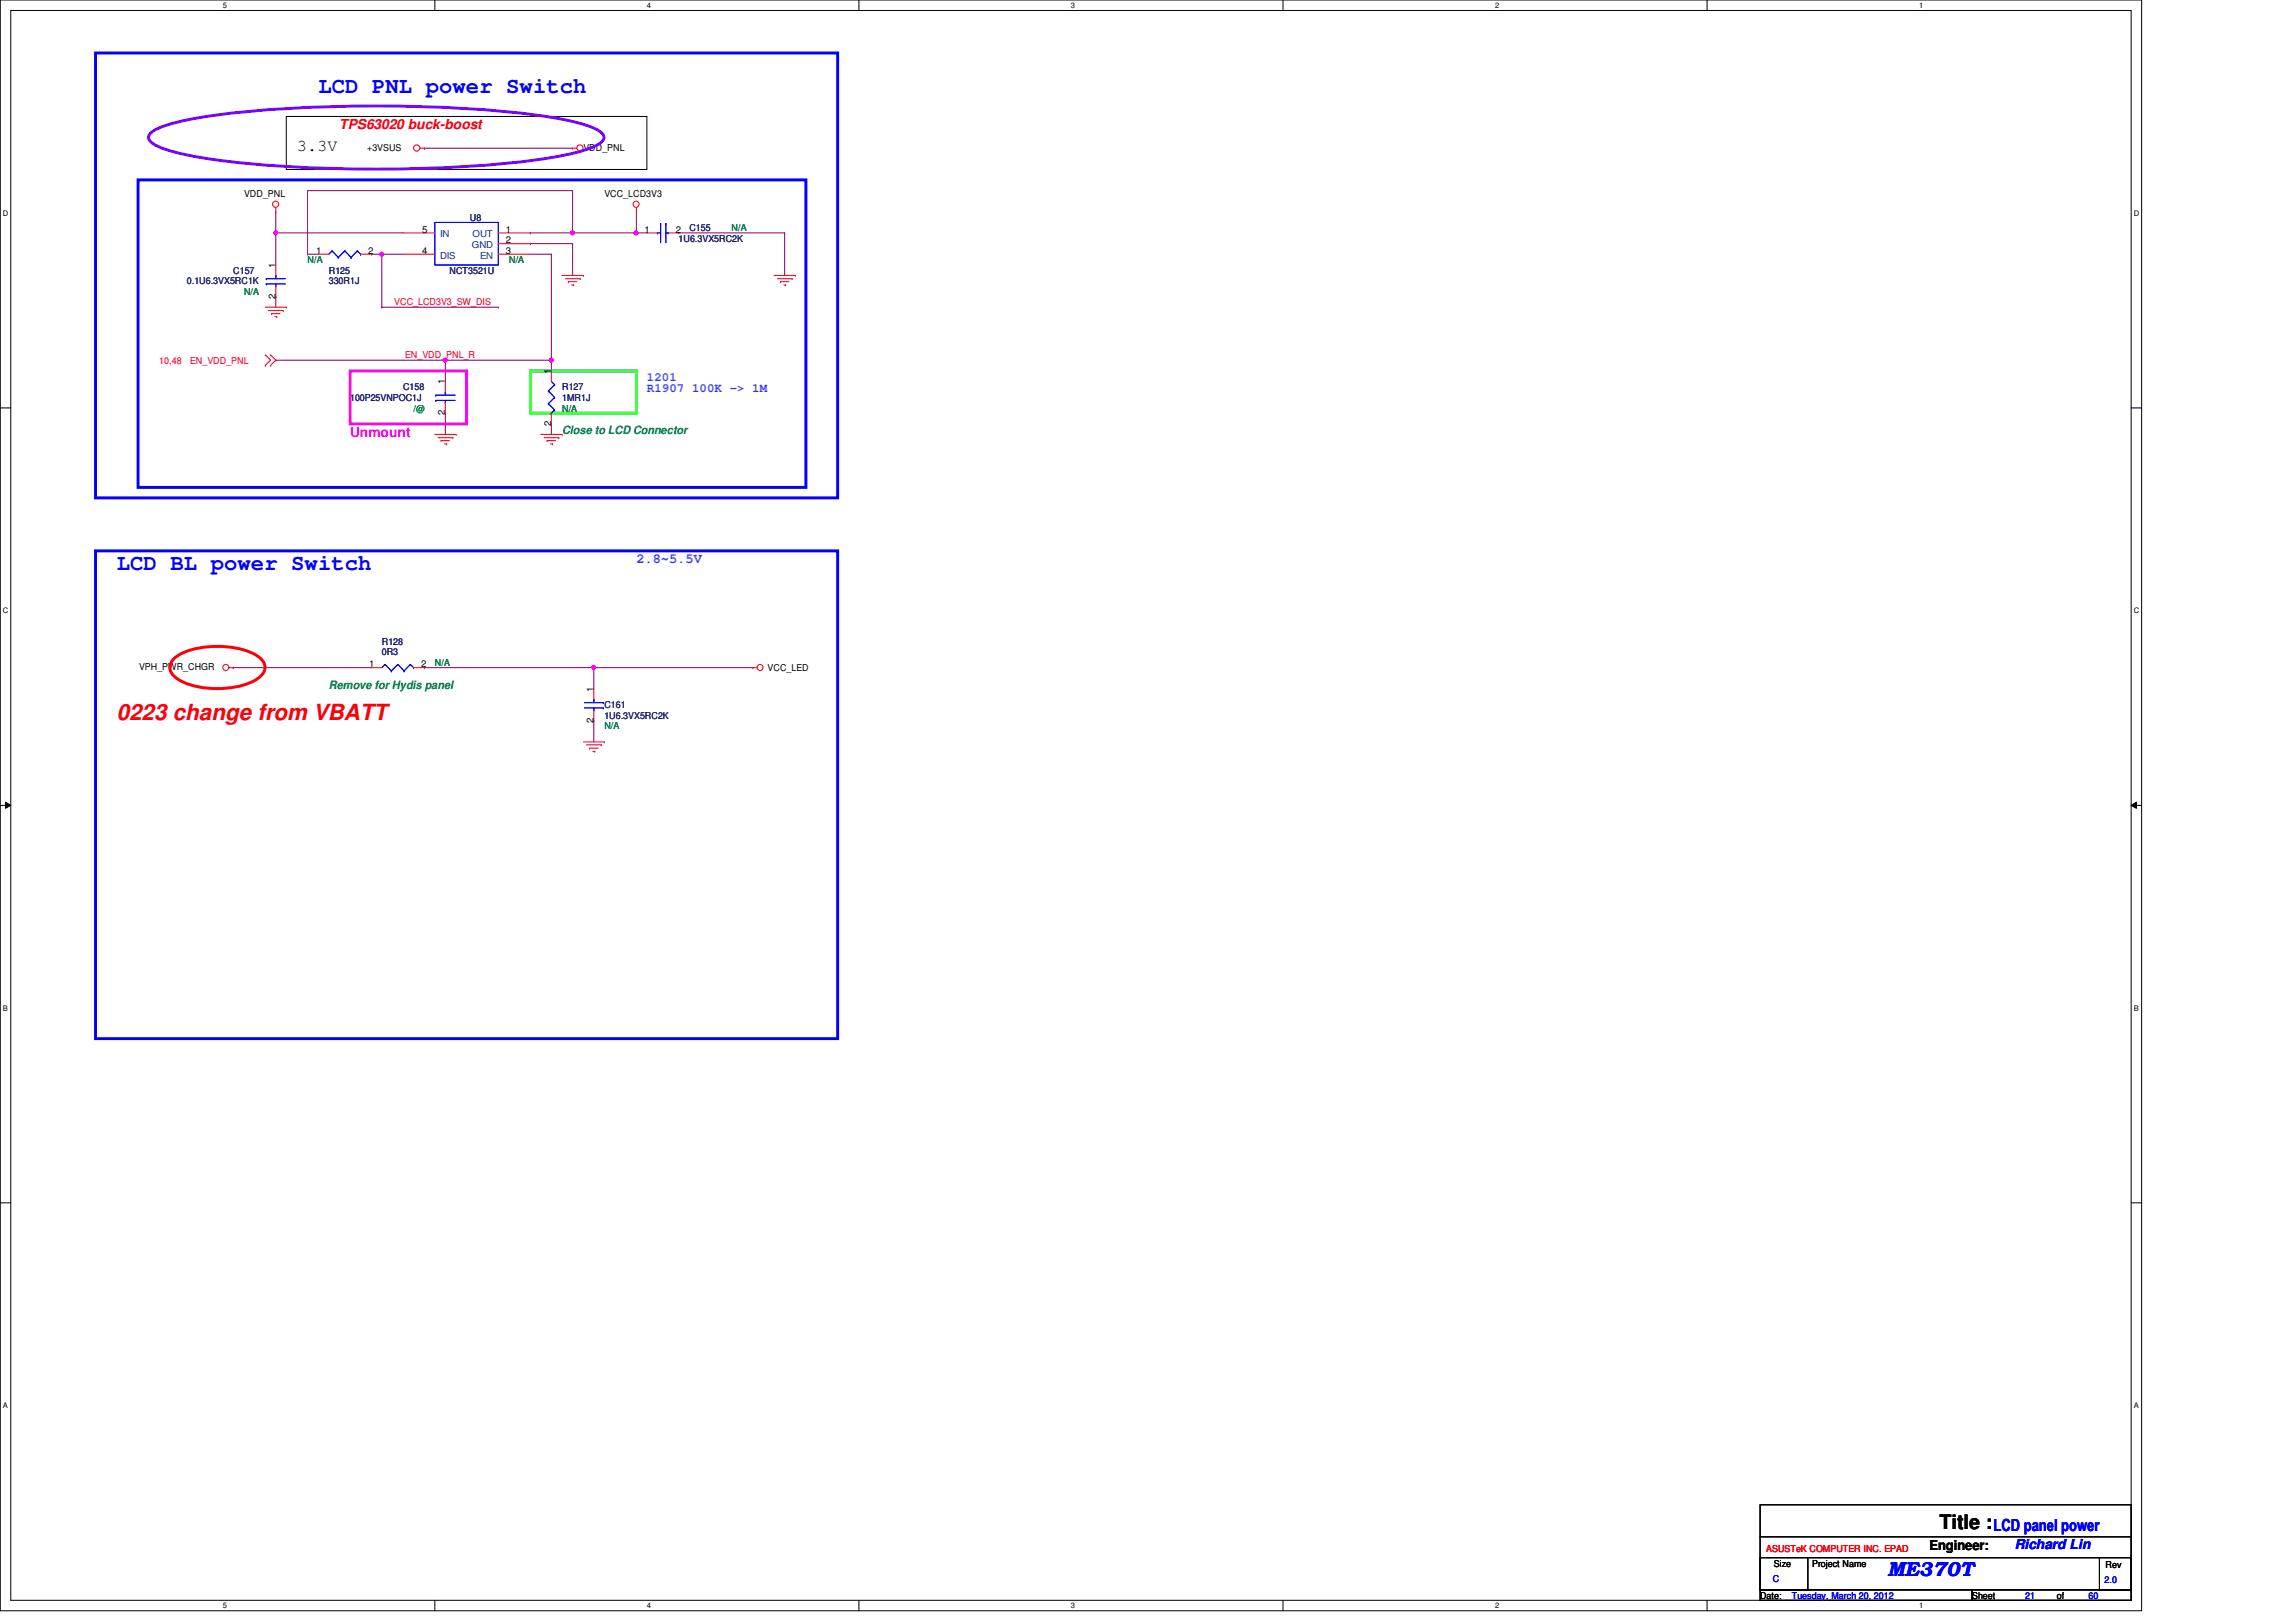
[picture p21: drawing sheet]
<svg xmlns="http://www.w3.org/2000/svg" width="297mm" height="210mm" viewBox="0 0 297 210" stroke-linecap="round" stroke-linejoin="round" font-family="sans-serif">
<defs><g id="words">
<g font-size="2.9" fill="#00f">
<text x="41.2" y="12">LCD PNL power Switch</text>
<text x="15.1" y="73.7">LCD BL power Switch</text>
</g>
<text font-size="2.9" fill="#f00" x="15.1" y="93.1">0223 change from VBATT</text>
<text font-size="2.6" x="250.9" y="197.9">Title :</text>
<text font-size="2.6" fill="#00f" x="244.2" y="204">ME370T</text>
<text font-size="2.2" x="38.4" y="19.6">3.3V</text>
<text font-size="2.2" fill="#00f" x="257.9" y="198.2">LCD panel power</text>
<text font-size="1.8" fill="#f00" x="43.9" y="16.7">TPS63020 buck-boost</text>
<text font-size="1.8" fill="#f0f" x="45.3" y="56.5">Unmount</text>
<text font-size="1.8" fill="#0080ff" x="82.3" y="72.8">2.8~5.5V</text>
<text font-size="1.8" x="249.6" y="200.5">Engineer:</text>
<text font-size="1.8" fill="#00f" x="260.6" y="200.5">Richard Lin</text>
<g font-size="1.6" fill="#0080ff">
<text x="83.7" y="50.7">R1907 100K -&gt; 1M</text>
<text x="83.7" y="49.4">1201</text>
</g>
<g font-size="1.5" fill="#008000">
<text x="72.7" y="56.2">Close to LCD Connector</text>
<text x="42.5" y="89.1">Remove for Hydis panel</text>
</g>
<g font-size="1.2">
<text x="47.5" y="19.5">+3VSUS</text>
<text x="75.5" y="19.5">VDD_PNL</text>
<text x="31.6" y="25.5">VDD_PNL</text>
<text x="78.2" y="25.5">VCC_LCD3V3</text>
<text x="35.6" y="34.7" transform="rotate(-90 35.6 34.7)">1</text>
<text x="40.9" y="32.9">1</text>
<text x="47.6" y="32.9">2</text>
<text x="54.6" y="32.9">4</text>
<text x="54.6" y="30.1">5</text>
<text x="65.4" y="30.1">1</text>
<text x="65.4" y="31.5">2</text>
<text x="65.4" y="32.9">3</text>
<text x="83.4" y="30.1">1</text>
<text x="87.4" y="30.1">2</text>
<text x="35.6" y="38.7" transform="rotate(-90 35.6 38.7)">2</text>
<text x="57.6" y="53.8" transform="rotate(-90 57.6 53.8)">2</text>
<text x="57.6" y="49.7" transform="rotate(-90 57.6 49.7)">1</text>
<text x="71.3" y="48.4" transform="rotate(-90 71.3 48.4)">1</text>
<text x="71.3" y="55.1" transform="rotate(-90 71.3 55.1)">2</text>
<text x="18" y="86.7">VPH_PWR_CHGR</text>
<text x="47.7" y="86.4">1</text>
<text x="54.5" y="86.4">2</text>
<text x="76.8" y="89.5" transform="rotate(-90 76.8 89.5)">1</text>
<text x="99.3" y="86.9">VCC_LED</text>
<text x="76.8" y="93.5" transform="rotate(-90 76.8 93.5)">2</text>
<text x="229.5" y="202.7">Size</text>
<text x="234.4" y="202.7">Project Name</text>
<text x="272.4" y="202.9">Rev</text>
<text x="227.7" y="206.9">Date:</text>
<text x="255.1" y="206.9">Sheet</text>
<text x="266.1" y="206.9">of</text>
</g>
<g font-size="1.2" fill="#000080">
<text x="60.8" y="28.6">U8</text>
<text x="89.2" y="29.9">C155</text>
<text x="30.2" y="35.4">C157</text>
<text x="42.5" y="35.4">R125</text>
<text x="58.2" y="35.4">NCT3521U</text>
<text x="87.8" y="31.3">1U6.3VX5RC2K</text>
<text x="24.2" y="36.8">0.1U6.3VX5RC1K</text>
<text x="42.5" y="36.8">330R1J</text>
<text x="45.3" y="51.9">100P25VNPOC1J</text>
<text x="52.2" y="50.5">C158</text>
<text x="72.7" y="50.5">R127</text>
<text x="72.7" y="51.9">1MR1J</text>
<text x="49.4" y="83.4">R128</text>
<text x="49.4" y="84.8">0R3</text>
<text x="78.2" y="91.7">C161</text>
<text x="78.2" y="93">1U6.3VX5RC2K</text>
</g>
<g font-size="1.2" fill="#008000">
<text x="94.7" y="29.9">N/A</text>
<text x="39.8" y="34">N/A</text>
<text x="65.9" y="34">N/A</text>
<text x="31.6" y="38.1">N/A</text>
<text x="53.5" y="53.3">/@</text>
<text x="72.7" y="53.3">N/A</text>
<text x="56.3" y="86.1">N/A</text>
<text x="78.2" y="94.4">N/A</text>
</g>
<g font-size="1.2" fill="#004080">
<text x="56.9" y="33.5">DIS</text>
<text x="56.9" y="30.7">IN</text>
<text x="61" y="32.1">GND</text>
<text x="61.1" y="30.7">OUT</text>
<text x="62.1" y="33.5">EN</text>
</g>
<g font-size="1.2" fill="#f00">
<text x="51" y="39.5">VCC_LCD3V3_SW_DIS</text>
<text x="20.6" y="47.1">10,48</text>
<text x="24.6" y="47.1">EN_VDD_PNL</text>
<text x="52.4" y="46.4">EN_VDD_PNL_R</text>
<text x="228.5" y="200.8">ASUSTeK COMPUTER INC. EPAD</text>
</g>
<g font-size="1.2" fill="#00f">
<text x="229.4" y="204.7">C</text>
<text x="231.8" y="206.9">Tuesday, March 20, 2012</text>
<text x="262" y="206.9">21</text>
<text x="270.2" y="206.9">60</text>
<text x="272.3" y="204.8">2.0</text>
</g>
<g font-size="1">
<text x="28.8" y="1">5</text>
<text x="83.7" y="1">4</text>
<text x="138.6" y="1">3</text>
<text x="193.4" y="1">2</text>
<text x="248.3" y="1">1</text>
<text x=".4" y="27.9">D</text>
<text x="276.1" y="27.9">D</text>
<text x=".4" y="79.4">C</text>
<text x="276.1" y="79.4">C</text>
<text x=".4" y="130.8">B</text>
<text x="276.1" y="130.8">B</text>
<text x=".4" y="182.2">A</text>
<text x="276.1" y="182.2">A</text>
<text x="28.8" y="208.1">5</text>
<text x="83.7" y="208.1">4</text>
<text x="138.6" y="208.1">3</text>
<text x="193.4" y="208.1">2</text>
<text x="248.3" y="208.1">1</text>
</g>
</g></defs>
<path d="M0 0h277.1v208.4h-277.1zM1.4 1.4h274.3v205.7h-274.3z" fill="none" stroke="#000" stroke-width=".13"/>
<g fill="#fff">
<path d="M28.8 .1h.6v1.1h-.6z"/>
<path d="M28.8 207.2h.6v1.1h-.6z"/>
</g>
<path d="M56.3 0v1.4M56.3 207.1v1.3" fill="none" stroke="#000" stroke-width=".13"/>
<g fill="#fff">
<path d="M83.7 .1h.5v1.1h-.5z"/>
<path d="M83.7 207.2h.5v1.1h-.5z"/>
</g>
<path d="M111.1 0v1.4M111.1 207.1v1.3" fill="none" stroke="#000" stroke-width=".13"/>
<g fill="#fff">
<path d="M138.6 .1h.5v1.1h-.5z"/>
<path d="M138.6 207.2h.5v1.1h-.5z"/>
</g>
<path d="M166 0v1.4M166 207.1v1.3" fill="none" stroke="#000" stroke-width=".13"/>
<g fill="#fff">
<path d="M193.4 .1h.6v1.1h-.6z"/>
<path d="M193.4 207.2h.6v1.1h-.6z"/>
</g>
<path d="M220.8 0v1.4M220.8 207.1v1.3" fill="none" stroke="#000" stroke-width=".13"/>
<g fill="#fff">
<path d="M248.3 .1h.5v1.1h-.5z"/>
<path d="M248.3 207.2h.5v1.1h-.5z"/>
<path d="M.4 27.1h.7v1.1h-.7z"/>
<path d="M276.1 27.1h.7v1.1h-.7z"/>
<path d="M.4 78.5h.7v1.1h-.7z"/>
<path d="M276.1 78.5h.7v1.1h-.7z"/>
</g>
<path d="M0 52.8h1.4M275.7 52.8h1.4" fill="none" stroke="#000" stroke-width=".13"/>
<g fill="#fff">
<path d="M.4 129.9h.6v1.1h-.6z"/>
<path d="M276.1 129.9h.6v1.1h-.6z"/>
</g>
<path d="M0 104.2h1.4M.7 103.8l.7 .4-.7 .4zM275.7 104.2l.7-.4v.8zM275.7 104.2h1.4" fill="none" stroke="#000" stroke-width=".13"/>
<path d="M.7 103.8l.7 .4-.7 .4zM275.7 104.2l.7-.4v.8z" fill="#000"/>
<g fill="#fff">
<path d="M.4 181.4h.6v1.1h-.6z"/>
<path d="M276.1 181.4h.6v1.1h-.6z"/>
</g>
<path d="M0 155.7h1.4M275.7 155.7h1.4" fill="none" stroke="#000" stroke-width=".13"/>
<g fill="none" stroke="#800040" stroke-width=".13">
<path d="M54.9 19.2h.1M54.9 19.2h19.2M39.8 32.9h.1M39.8 24.7h.1M39.8 32.9h1.4M39.8 24.7v8.2M39.8 24.7h34.3M68.6 30.1h.1M68.6 30.1h5.5M74.1 24.7h.1M74.1 30.1h.1M74.1 24.7v5.4"/>
<path d="M87.8 30.1h.1M87.8 30.1h13.7M101.5 30.1h.1M101.5 30.1v5.5M35.7 46.6h.1M35.7 46.6h35.6v1.4M57.6 46.6h.1M57.6 53.5h.1M57.6 46.6v2.8M57.6 53.5v2.7M71.3 48h.1M71.3 54.9h.1"/>
<path d="M71.3 54.9v1.3M30.2 86.4h.1M30.2 86.4h17.8M54.9 86.4h.1M54.9 86.4h21.9M76.8 93.3h.1M76.8 86.4h.1M76.8 86.4v2.8M76.8 93.3v2.7"/>
</g>
<circle cx="57.6" cy="46.6" r=".26" fill="#f0f"/>
<circle cx="57.6" cy="46.6" r=".26" fill="none" stroke="#f0f" stroke-width=".13"/>
<path d="M71.3 32.9v13.7M71.3 46.6h.1" fill="none" stroke="#800040" stroke-width=".13"/>
<circle cx="71.3" cy="46.6" r=".26" fill="#f0f"/>
<circle cx="71.3" cy="46.6" r=".26" fill="none" stroke="#f0f" stroke-width=".13"/>
<path d="M35.7 30.1h.1M35.7 30.1v4.2M35.7 30.1h16.5" fill="none" stroke="#800040" stroke-width=".13"/>
<path d="M35.5 30l.1-.1 .3 .1-.1 .3-.2 .1-.1-.1z" fill-rule="evenodd" fill="#f0f"/>
<path d="M35.5 30l.1-.1 .3 .1-.1 .3-.2 .1-.1-.1z" fill="none" stroke="#f0f" stroke-width=".13"/>
<path d="M35.7 30.1h.1M35.7 27.4v2.7M49.4 32.9h.1M49.4 32.9h2.8M74.1 31.5h.1M74.1 31.5v4.1M82.3 30.1h.1M82.3 30.1h1.4" fill="none" stroke="#800040" stroke-width=".13"/>
<path d="M49.2 32.7l.2-.1 .2 .2-.1 .3h-.1h-.2z" fill-rule="evenodd" fill="#f0f"/>
<path d="M49.2 32.7l.2-.1 .2 .2-.1 .3h-.1h-.2z" fill="none" stroke="#f0f" stroke-width=".13"/>
<path d="M82.3 30.1h.1M82.3 27.4v2.7" fill="none" stroke="#800040" stroke-width=".13"/>
<circle cx="82.3" cy="30.1" r=".26" fill="#f0f"/>
<circle cx="82.3" cy="30.1" r=".26" fill="none" stroke="#f0f" stroke-width=".13"/>
<path d="M35.7 38.4h.1M35.7 38.4v1.4M68.6 31.5h.1M68.6 31.5h5.5M68.6 32.9h2.7M71.3 32.9h.1M74.1 30.1h.1M74.1 30.1h8.2" fill="none" stroke="#800040" stroke-width=".13"/>
<circle cx="74.1" cy="30.1" r=".26" fill="#f0f"/>
<circle cx="74.1" cy="30.1" r=".26" fill="none" stroke="#f0f" stroke-width=".13"/>
<path d="M48 32.9h.1M48 32.9h1.4v6.9M49.4 39.8h.1M76.8 86.4h.1M76.8 86.4h20.6" fill="none" stroke="#800040" stroke-width=".13"/>
<path d="M76.6 86.2l.2-.1 .2 .1v.3l-.2 .1-.2-.1z" fill-rule="evenodd" fill="#f0f"/>
<path d="M76.6 86.2l.2-.1 .2 .1v.3l-.2 .1-.2-.1z" fill="none" stroke="#f0f" stroke-width=".13"/>
<path d="M49.4 39.8h15.1M64.5 39.8h.1" fill="none" stroke="#800040" stroke-width=".13"/>
<g fill="none" stroke="#f00" stroke-width=".13">
<path d="M54.4 19.2h.5M54.9 19.2h.1M74.1 19.2h.1M74.1 19.2h.5M34.3 39.8h2.7M35.7 27.4h.1M35.7 26.9v.5M35.7 34.3v1.3M35.7 37v1.4M37 39.8h.1M41.2 32.9h1.3M46.6 32.9h1.4"/>
<path d="M52.2 32.9h4.1M52.2 30.1h4.1M64.5 32.9h4.1M64.5 30.1h4.1M64.5 31.5h4.1M72.7 35.6h2.8M73.1 36.1h2M73.5 36.4h.1M73.5 36.4h1.1M74 36.9h.2M74.2 36.9h.1M75.1 36.1h.1"/>
<path d="M75.5 35.6h.1M82.3 27.4h.1M82.3 26.9v.5M83.7 30.1h1.3M86.4 30.1h1.4M100.2 35.6h2.7M100.6 36.1h1.9M101 36.4h.1M101 36.4h1.1M101.4 36.9h.2M101.6 36.9h.1M102.5 36.1h.1"/>
<path d="M102.9 35.6h.1M34.3 47.3h.1M34.3 45.9h.1M34.3 45.9l.7 .7-.7 .7M34.7 40.2h2M35 45.9h.1M35 47.3h.1M35 45.9l.7 .7-.7 .7M35.1 40.6h.1M35.1 40.6h1.1M35.6 41h.2M35.8 41h.1"/>
<path d="M36.7 40.2h.1M56.3 56.2h2.7M56.7 56.6h1.9M57.1 57h.1M57.1 57h1.1M57.5 57.4h.3M57.6 49.4v1.3M57.6 52.1v1.4M57.8 57.4h.1M58.6 56.6h.1M59 56.2h.1M70 56.2h2.7"/>
<path d="M70.4 56.6h1.9M70.8 57h.1M70.8 57h1.1M71.2 57.4h.3M71.3 48v1.4M71.3 53.5v1.4M71.5 57.4h.1M72.3 56.6h.1M72.7 56.2h.1M29.6 86.4h.6M30.2 86.4h.1M48 86.4h1.4"/>
<path d="M53.5 86.4h1.4M75.5 96h2.7M75.9 96.4h1.9M76.3 96.8h.1M76.3 96.8h1.1M76.7 97.2h.3M76.8 89.2v1.3M76.8 91.9v1.4M77 97.2h.1M77.8 96.4h.1M78.2 96h.1M97.4 86.4h.1"/>
<path d="M97.4 86.4h.6"/>
<circle cx="53.9" cy="19.2" r=".4"/>
<circle cx="75" cy="19.2" r=".4"/>
<circle cx="35.7" cy="26.4" r=".4"/>
<circle cx="82.3" cy="26.4" r=".39"/>
<circle cx="29.2" cy="86.4" r=".39"/>
<circle cx="98.3" cy="86.4" r=".39"/>
</g>
<path d="M37 15.1h46.7v6.8h-46.7zM227.7 194.7h48v11h-48zM227.7 198.9h48M275.7 198.9h.1M227.7 201.6h6.2v4.1h-6.2zM227.7 205.7h27.4v1.4h-27.4zM234 201.6h37.6M255.1 205.7h20.6v1.4h-20.6zM271.6 201.6h4.1v4.1h-4.1zM271.6 201.6h.1" fill="none" stroke="#000" stroke-width=".13"/>
<path d="M12.4 6.9h96v57.5h-96zM17.9 23.3h86.4v39.8h-86.4zM12.4 71.3h96v63.1h-96z" fill="none" stroke="#00f" stroke-width=".38"/>
<path d="M45.3 48h15.1v6.9h-15.1z" fill="none" stroke="#f0f" stroke-width=".38"/>
<path d="M68.6 48h13.7v5.5h-13.7z" fill="none" stroke="#0f0" stroke-width=".38"/>
<path d="M19.4 17.4a5.9 5.9 0 0 1 3-1.5 83.4 83.4 0 0 1 15.4-1.9 181.4 181.4 0 0 1 32.6 1 28.5 28.5 0 0 1 6.6 1.6l.6 .4 .4 .4 .1 .4-.1 .4a5.9 5.9 0 0 1-3 1.4 83.1 83.1 0 0 1-15.5 2 178.3 178.3 0 0 1-32.6-1.1 28.3 28.3 0 0 1-6.5-1.6l-.7-.3-.3-.4-.2-.4z" fill="none" stroke="#8000ff" stroke-width=".38"/>
<path d="M22.4 85.4a7.1 7.1 0 0 1 4.6-1.7 10.7 10.7 0 0 1 6.4 1.3 1.55 1.55 0 0 1 .9 1.4 1.55 1.55 0 0 1-.9 1.4 11 11 0 0 1-8.4 .9 4.5 4.5 0 0 1-2.9-1.8l-.1-.5 .1-.5z" fill="none" stroke="#f00" stroke-width=".38"/>
<g fill="none" stroke="#00f" stroke-width=".13">
<path d="M34.5 36.1h.1M34.5 36.7h.1M34.5 36.1h2.4M34.5 36.7h2.4M35.7 35.6h.1M35.7 37h.1M35.7 35.6v.5M35.7 36.7v.3M43 32.5h.1M43 32.5l.8 .8M43 32.5l-.5 .4M43.8 33.3h.1"/>
<path d="M44.6 32.5h.1M44.6 32.5l.8 .8M44.6 32.5l-.8 .8M45.4 33.3h.1M46.2 32.5h.1M46.2 32.5l.4 .4M46.2 32.5l-.8 .8M46.6 32.9h.1M56.3 28.8h8.2v5.5h-8.2zM85 30.1h.1M85 30.1h.5M85.5 28.9h.1"/>
<path d="M85.5 28.9v2.5M86.1 28.9h.1M86.1 28.9v2.5M86.1 30.1h.3M86.4 30.1h.1M56.4 51.1h.1M56.4 51.8h.1M56.4 51.1h2.5M56.4 51.8h2.5M57.6 50.7h.1M57.6 52.1h.1M57.6 50.7v.4"/>
<path d="M57.6 51.8v.3M70.9 52.2h.1M70.9 50.6h.1M70.9 52.2l.9 .8M70.9 50.6l.9 .8M71.3 53.5h.1M71.3 49.4l.5 .4M71.8 53h.1M71.8 49.8h.1M71.8 51.4h.1M71.8 53l-.5 .5M71.8 51.4l-.9 .8"/>
<path d="M71.8 49.8l-.9 .8M49.8 86h.1M49.8 86l.8 .8M49.8 86l-.4 .4M50.6 86.8h.1M51.5 86h.1M51.5 86l.8 .8M51.5 86l-.9 .8M52.3 86.8h.1M53.1 86h.1M53.1 86l.4 .4M53.1 86l-.8 .8"/>
<path d="M53.5 86.4h.1M75.6 90.9h2.5M75.6 91.6h2.5M76.8 90.5h.1M76.8 91.9h.1M76.8 90.5v.4M76.8 91.6v.3M78.1 90.9h.1M78.1 91.6h.1"/>
</g>
<circle cx="57.6" cy="46.6" r=".26" fill="#f0f"/>
<circle cx="57.6" cy="46.6" r=".26" fill="none" stroke="#f0f" stroke-width=".13"/>
<circle cx="71.3" cy="46.6" r=".26" fill="#f0f"/>
<circle cx="71.3" cy="46.6" r=".26" fill="none" stroke="#f0f" stroke-width=".13"/>
<path d="M35.5 30l.1-.1 .3 .1-.1 .3-.2 .1-.1-.1z" fill-rule="evenodd" fill="#f0f"/>
<path d="M35.5 30l.1-.1 .3 .1-.1 .3-.2 .1-.1-.1z" fill="none" stroke="#f0f" stroke-width=".13"/>
<path d="M49.2 32.7l.2-.1 .2 .2-.1 .3h-.1h-.2z" fill-rule="evenodd" fill="#f0f"/>
<path d="M49.2 32.7l.2-.1 .2 .2-.1 .3h-.1h-.2z" fill="none" stroke="#f0f" stroke-width=".13"/>
<circle cx="82.3" cy="30.1" r=".26" fill="#f0f"/>
<circle cx="82.3" cy="30.1" r=".26" fill="none" stroke="#f0f" stroke-width=".13"/>
<circle cx="74.1" cy="30.1" r=".26" fill="#f0f"/>
<circle cx="74.1" cy="30.1" r=".26" fill="none" stroke="#f0f" stroke-width=".13"/>
<path d="M76.6 86.2l.2-.1 .2 .1v.3l-.2 .1-.2-.1z" fill-rule="evenodd" fill="#f0f"/>
<path d="M76.6 86.2l.2-.1 .2 .1v.3l-.2 .1-.2-.1z" fill="none" stroke="#f0f" stroke-width=".13"/>
<use href="#words"/>
</svg>
